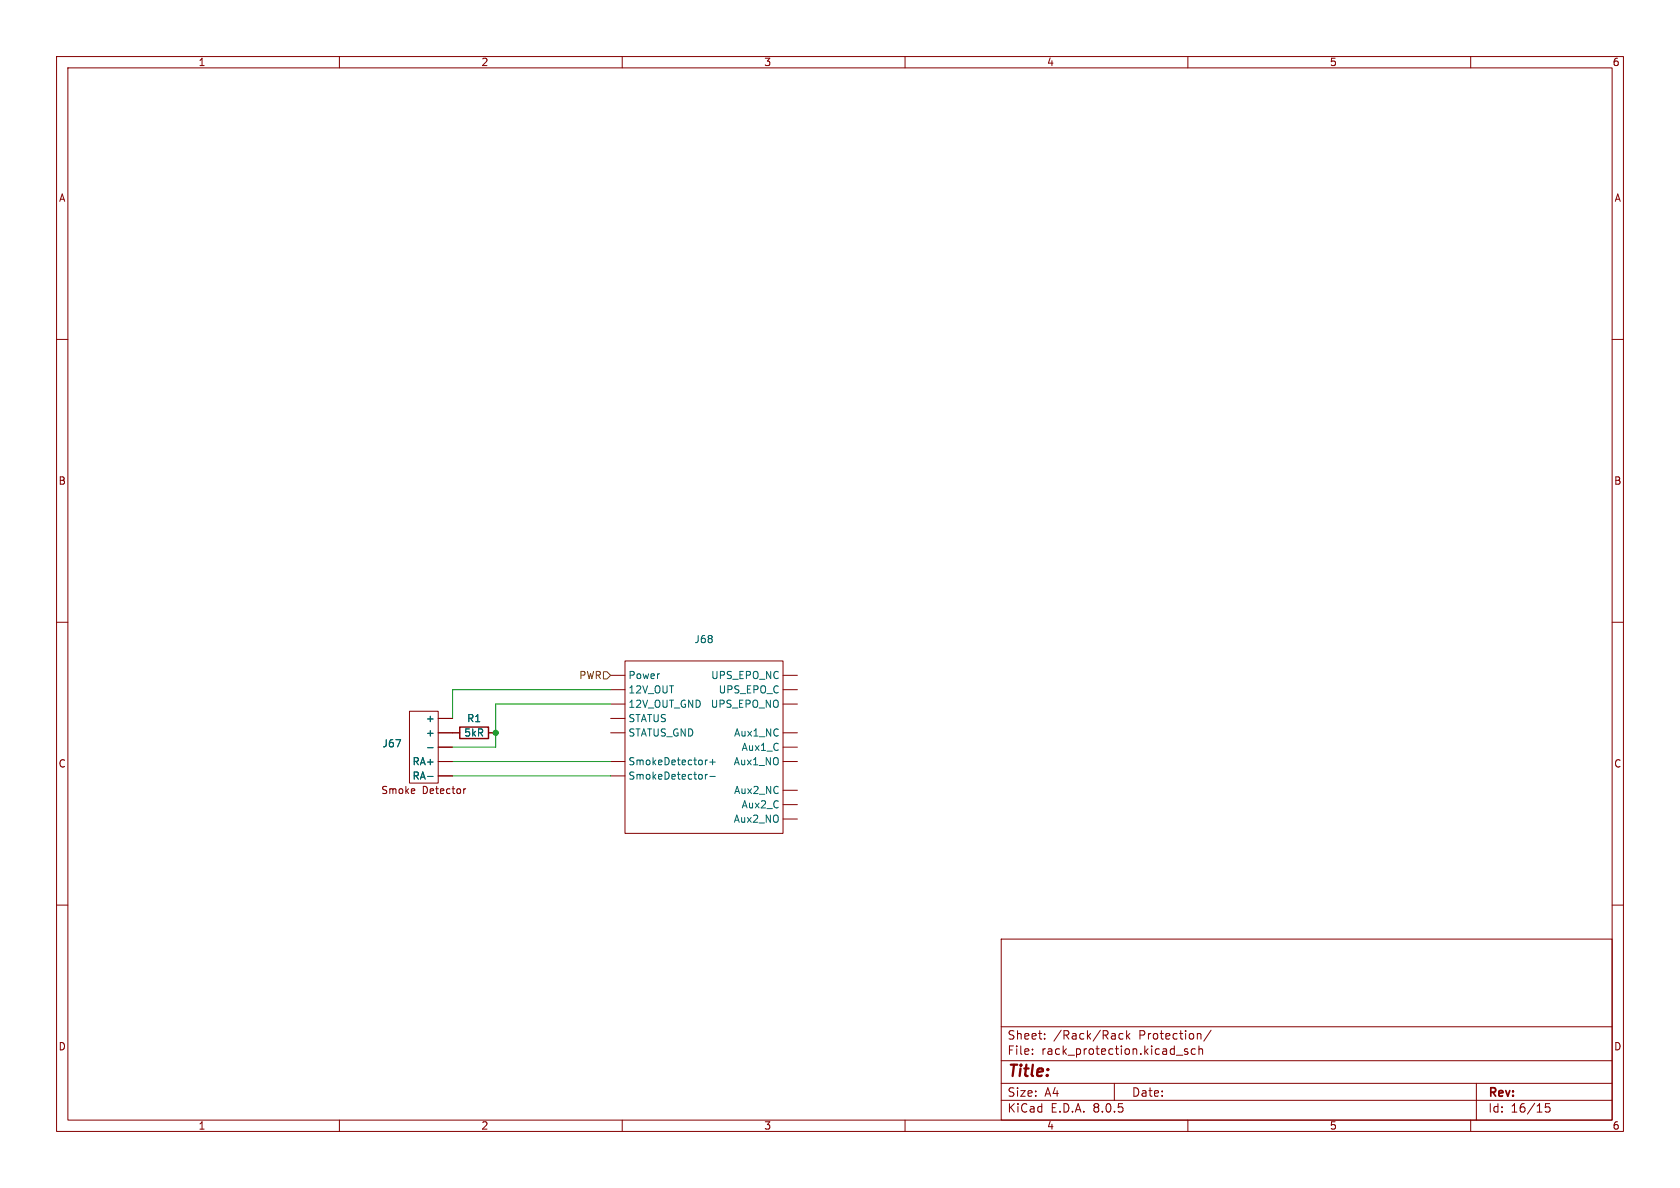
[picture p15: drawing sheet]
<svg xmlns="http://www.w3.org/2000/svg" width="297mm" height="210mm" viewBox="0 0 297 210" stroke-linecap="round" stroke-linejoin="round" font-family="sans-serif">
<defs><g id="words">
<text font-size="2.8" fill="#840000" x="178" y="190.9">Title:</text>
<g font-size="2.1" fill="#840000">
<text x="178" y="184">Sheet:</text>
<text x="186.2" y="184">/Rack/Rack</text>
<text x="201.4" y="184">Protection/</text>
<text x="178" y="186.7">File:</text>
<text x="184.1" y="186.7">rack_protection.kicad_sch</text>
<text x="178" y="196.9">KiCad</text>
<text x="178" y="194.1">Size:</text>
<text x="184.7" y="194.1">A4</text>
<text x="185.7" y="196.9">E.D.A.</text>
<text x="193.3" y="196.9">8.0.5</text>
<text x="200" y="194.1">Date:</text>
<text x="263" y="194.3">Rev:</text>
<text x="263" y="196.9">Id:</text>
<text x="267.1" y="196.9">16/15</text>
</g>
<g font-size="1.8" fill="#840000">
<text x="35" y="11.9">1</text>
<text x="85" y="11.9">2</text>
<text x="135" y="11.9">3</text>
<text x="185" y="11.9">4</text>
<text x="235" y="11.9">5</text>
<text x="285" y="11.9">6</text>
<text x="10.3" y="35.9">A</text>
<text x="285.3" y="35.9">A</text>
<text x="10.3" y="85.9">B</text>
<text x="285.3" y="85.9">B</text>
<text x="10.3" y="135.9">C</text>
<text x="285.3" y="135.9">C</text>
<text x="67.3" y="140.6">Smoke</text>
<text x="74.6" y="140.6">Detector</text>
<text x="10.3" y="185.9">D</text>
<text x="285.3" y="185.9">D</text>
<text x="35" y="199.9">1</text>
<text x="85" y="199.9">2</text>
<text x="135" y="199.9">3</text>
<text x="185" y="199.9">4</text>
<text x="235" y="199.9">5</text>
<text x="285" y="199.9">6</text>
</g>
<g font-size="1.8" fill="#006464">
<text x="122.7" y="113.9">J68</text>
<text x="111" y="122.8">12V_OUT</text>
<text x="111" y="125.3">12V_OUT_GND</text>
<text x="111" y="120.2">Power</text>
<text x="125.6" y="125.3">UPS_EPO_NO</text>
<text x="125.6" y="120.2">UPS_EPO_NC</text>
<text x="127" y="122.8">UPS_EPO_C</text>
<text x="75.2" y="130.4">+</text>
<text x="75.2" y="127.9">+</text>
<text x="82" y="130.4">5kR</text>
<text x="82.5" y="127.9">R1</text>
<text x="111" y="127.9">STATUS</text>
<text x="111" y="130.4">STATUS_GND</text>
<text x="129.7" y="130.4">Aux1_NC</text>
<text x="67.5" y="132.3">J67</text>
<text x="72.8" y="135.5">RA+</text>
<text x="111" y="135.5">SmokeDetector+</text>
<text x="129.6" y="135.5">Aux1_NO</text>
<text x="131" y="132.9">Aux1_C</text>
<text x="72.8" y="138">RA-</text>
<text x="111" y="138">SmokeDetector-</text>
<text x="129.7" y="140.6">Aux2_NC</text>
<text x="131" y="143.1">Aux2_C</text>
<text x="129.6" y="145.6">Aux2_NO</text>
</g>
<text font-size="1.8" fill="#725600" x="102.3" y="120.2">PWR</text>
</g></defs>
<g fill="none" stroke="#840000" stroke-width=".18">
<path d="M10 10h277v190h-277zM12 12h273v186h-273zM60 10v2M110 10v2M160 10v2M210 10v2M260 10v2M10 60h2M285 60h2M10 110h2M107.9 119.4h2.6M110.5 116.8h27.9v30.5h-27.9z"/>
<path d="M138.4 119.4h2.6M285 110h2M72.4 125.7h5.1v12.7h-5.1zM77.5 129.5h3.8M77.5 127h2.5M77.5 132.1h2.5M77.5 134.6h2.5M77.5 137.2h2.5M82 139.4v.9M82.3 139.4l-.3 .3M86.4 129.5h1.2M107.9 129.5h2.6"/>
<path d="M107.9 127h2.6M107.9 134.6h2.6M107.9 137.2h2.6M107.9 121.9h2.6M107.9 124.5h2.6M138.4 129.5h2.6M138.4 132.1h2.6M138.4 134.6h2.6M138.4 121.9h2.6M138.4 124.5h2.6M138.4 139.7h2.6M10 160h2"/>
<path d="M138.4 142.2h2.6M138.4 144.8h2.6M285 160h2M177 166h108v32h-108zM60 198v2M110 198v2M160 198v2M177 194.5h108M177 191.5h108M177 187.5h108M177 181.5h108M182.5 186.3v.1"/>
<path d="M182.5 185.5v.1M184.7 183.6v.1M184.7 182.8v.1M197 191.5v3M198.5 182.8l-.4-.1-.3 .3v.4l.2 .2h.5M199.2 182.2v1.5M199.3 183.1l.4 .6M199.7 182.7l-.5 .6M208 186.5h1.1M210 185.5l-.4-.1-.2 .2 .1 .2 .5 .2v.3h-.6M210 198v2M211.3 185.5l-.4-.1-.3 .3v.4l.1 .2h.6"/>
<path d="M212 185.5l.2-.1 .3 .1 .1 .9M212 184.9v1.5M212.1 182.7l.2 .2v.8M214.1 182.1l-1.3 2M260 198v2M261 191.5v6.5M274 195.1h-.8v.7l.2-.1h.5l.1 .3v.5l-.3 .1-.5-.1"/>
</g>
<path d="M81.3 128.5h5.1v2.1h-5.1z" fill="none" stroke="#840000" stroke-width=".25"/>
<path d="M75.6 132.2h1M75.6 137.3h1M124.7 136.9v.8M125.1 134.4l-.3 .1M125.1 136.9l-.4 .2M125.5 137.3h1M125.5 134.7h1M126 134.2v1" fill="none" stroke="#006464" stroke-width=".18"/>
<path d="M106.7 118.7h.6l.6 .7-.6 .6h-.6z" fill="none" stroke="#725600" stroke-width=".18"/>
<path d="M80 137.2h27.9M80 134.6h27.9M107.9 124.5h-20.3v7.6h-7.6M107.9 121.9h-27.9v5.1" fill="none" stroke="#009600" stroke-width=".18"/>
<circle cx="87.6" cy="129.5" r=".46" fill="#009600" stroke="#009600" stroke-width=".18"/>
<use href="#words"/>
</svg>
